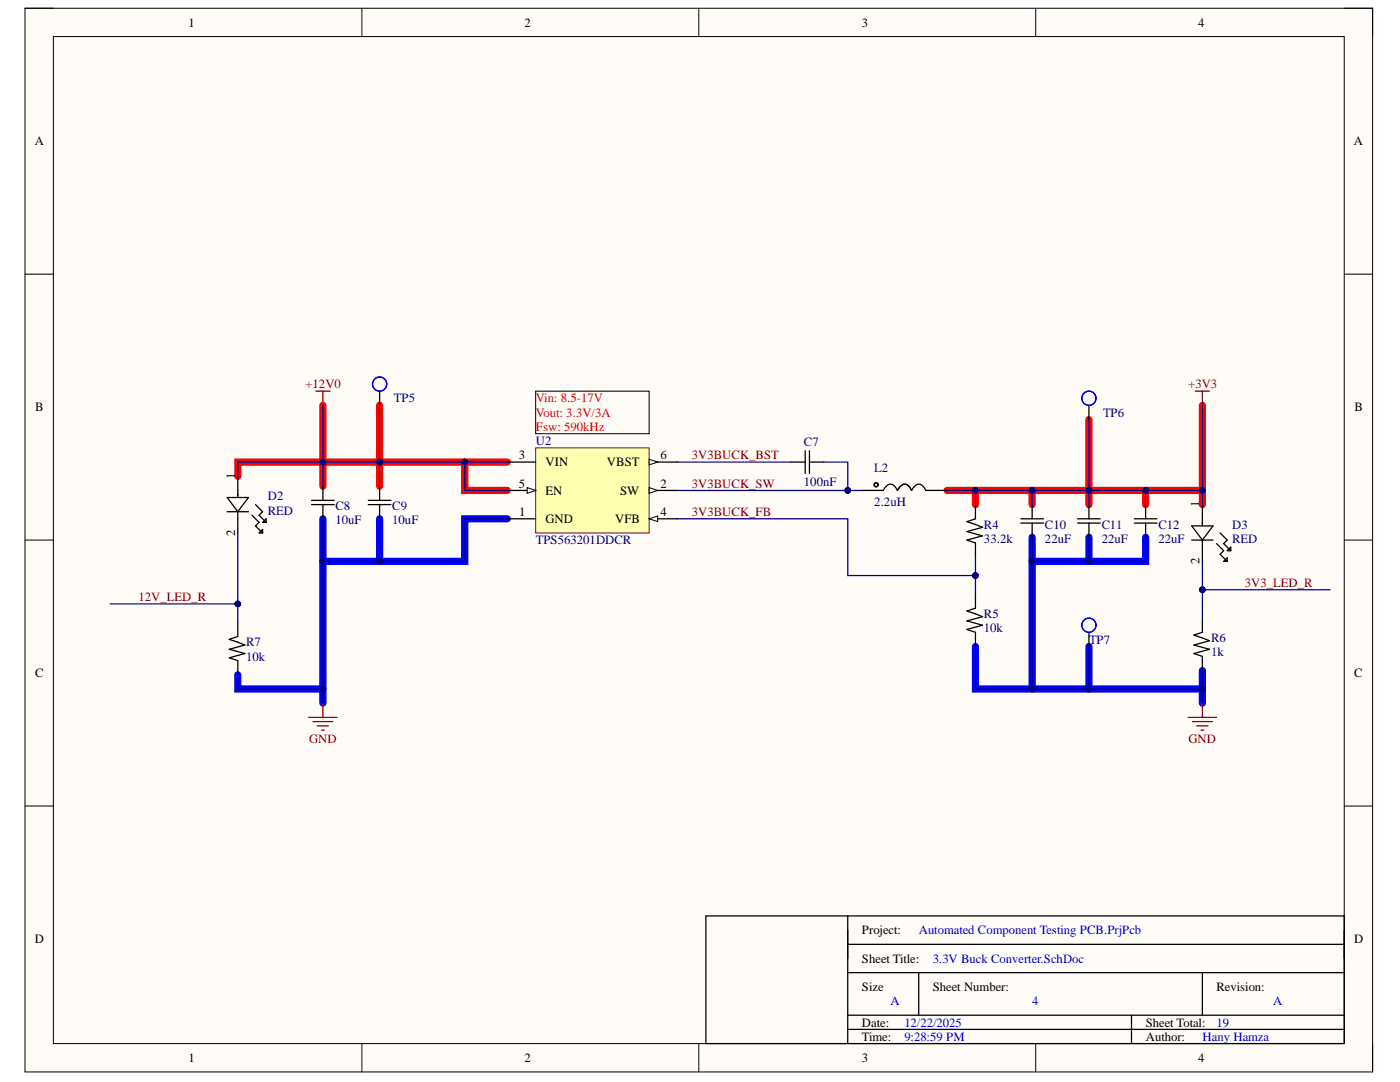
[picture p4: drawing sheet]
<svg xmlns="http://www.w3.org/2000/svg" width="279mm" height="216mm" viewBox="0 0 279 216" stroke-linecap="round" stroke-linejoin="round" font-family="sans-serif">
<defs><g id="words">
<g font-size="2.5">
<text x="37.6" y="5.3">1</text>
<text x="104.7" y="5.3">2</text>
<text x="172" y="5.3">3</text>
<text x="239.1" y="5.3">4</text>
<text x="6.9" y="29">A</text>
<text x="270.2" y="29">A</text>
<text x="7" y="82.1">B</text>
<text x="270.3" y="82.1">B</text>
<text x="46.9" y="95.6" transform="rotate(-90 46.9 95.6)">1</text>
<text x="103.6" y="91.6">3</text>
<text x="108.9" y="93.1">VIN</text>
<text x="121.1" y="93.1">VBST</text>
<text x="131.8" y="91.6">6</text>
<text x="103.6" y="97.3">5</text>
<text x="108.9" y="98.7">EN</text>
<text x="123.8" y="98.7">SW</text>
<text x="131.8" y="97.3">2</text>
<text x="239.4" y="101.2" transform="rotate(-90 239.4 101.2)">1</text>
<text x="46.9" y="107" transform="rotate(-90 46.9 107)">2</text>
<text x="103.6" y="102.9">1</text>
<text x="108.9" y="104.4">GND</text>
<text x="122.7" y="104.4">VFB</text>
<text x="131.8" y="102.9">4</text>
<text x="239.4" y="112.6" transform="rotate(-90 239.4 112.6)">2</text>
<text x="7" y="135.1">C</text>
<text x="270.3" y="135.1">C</text>
<text x="6.9" y="188.2">D</text>
<text x="172" y="186.4">Project:</text>
<text x="270.3" y="188.2">D</text>
<text x="172" y="192.1">Sheet Title:</text>
<text x="172" y="197.8">Size</text>
<text x="186.1" y="197.8">Sheet Number:</text>
<text x="242.8" y="197.8">Revision:</text>
<text x="172" y="204.9">Date:</text>
<text x="172" y="207.6">Time:</text>
<text x="228.7" y="204.9">Sheet Total:</text>
<text x="228.7" y="207.6">Author:</text>
<text x="37.6" y="212">1</text>
<text x="104.7" y="212">2</text>
<text x="172" y="212">3</text>
<text x="239.1" y="212">4</text>
</g>
<g font-size="2.5" fill="#800000">
<text x="60.9" y="77.5">+12V0</text>
<text x="237.1" y="77.5">+3V3</text>
<text x="138" y="91.6">3V3BUCK_BST</text>
<text x="138" y="97.3">3V3BUCK_SW</text>
<text x="138" y="102.9">3V3BUCK_FB</text>
<text x="27.6" y="119.9">12V_LED_R</text>
<text x="248.4" y="117.1">3V3_LED_R</text>
<text x="61.7" y="148.2">GND</text>
<text x="237.2" y="148.2">GND</text>
</g>
<g font-size="2.5" fill="#000080">
<text x="78.6" y="80.3">TP5</text>
<text x="220.1" y="83.2">TP6</text>
<text x="106.9" y="88.8">U2</text>
<text x="160.4" y="89.1">C7</text>
<text x="174.5" y="94.2">L2</text>
<text x="53.4" y="99.8">D2</text>
<text x="67" y="101.8">C8</text>
<text x="78.3" y="101.8">C9</text>
<text x="160.4" y="97">100nF</text>
<text x="174.5" y="101">2.2uH</text>
<text x="53.4" y="102.7">RED</text>
<text x="67" y="104.6">10uF</text>
<text x="78.3" y="104.6">10uF</text>
<text x="196.4" y="105.5">R4</text>
<text x="208.5" y="105.5">C10</text>
<text x="219.9" y="105.5">C11</text>
<text x="231.2" y="105.5">C12</text>
<text x="245.9" y="105.5">D3</text>
<text x="106.9" y="108.6">TPS563201DDCR</text>
<text x="196.4" y="108.3">33.2k</text>
<text x="208.5" y="108.3">22uF</text>
<text x="219.9" y="108.3">22uF</text>
<text x="231.2" y="108.3">22uF</text>
<text x="245.9" y="108.3">RED</text>
<text x="196.4" y="123.3">R5</text>
<text x="49.1" y="129">R7</text>
<text x="49.1" y="131.8">10k</text>
<text x="196.4" y="126.2">10k</text>
<text x="217.3" y="128.5">TP7</text>
<text x="241.7" y="128.1">R6</text>
<text x="241.7" y="131">1k</text>
</g>
<g font-size="2.5" fill="#f00">
<text x="106.9" y="80.3">Vin: 8.5-17V</text>
<text x="106.9" y="83.2">Vout: 3.3V/3A</text>
<text x="106.9" y="86">Fsw: 590kHz</text>
</g>
<g font-size="2.5" fill="#00f">
<text x="183.4" y="186.4">Automated Component Testing PCB.PrjPcb</text>
<text x="186.1" y="192.1">3.3V Buck Converter.SchDoc</text>
<text x="177.7" y="200.6">A</text>
<text x="206" y="200.6">4</text>
<text x="254.1" y="200.6">A</text>
<text x="180.5" y="204.9">12/22/2025</text>
<text x="180.5" y="207.6">9:28:59 PM</text>
<text x="240" y="207.6">Hany Hamza</text>
<text x="242.8" y="204.9">19</text>
</g>
</g></defs>
<path d="M5 1.6h268.9v212.3h-268.9z" fill-rule="evenodd" fill="#fffcf8"/>
<path d="M5 1.6h268.9v212.3h-268.9z" fill="none" stroke="#000" stroke-width=".2"/>
<path d="M10.7 7.3h257.6v200.9h-257.6z" fill-rule="evenodd" fill="#fffcf8"/>
<g fill="none" stroke="#000" stroke-width=".2">
<path d="M5 1.6h5.7M10.7 7.3h257.6v200.9h-257.6zM72.2 1.6v5.7M139.5 1.6v5.7M206.7 1.6v5.7M268.3 1.6h5.6v5.7M5 54.7h5.7M268.3 54.7h5.6M5 107.8h5.7M268.3 107.8h5.6M5 160.8h5.7M268.3 160.8h5.6"/>
<path d="M72.2 208.2v5.7M139.5 208.2v5.7M206.7 208.2v5.7M273.9 208.2v5.7"/>
</g>
<path d="M64.4 80.9v16.1M75.8 80.9v16.1M92.8 92.2v5.7h8.4M101.2 92.2h-53.7v2.8M194.7 97.9v2.8M206 97.9v2.8M217.3 83.7v17M228.6 97.9v2.8M240 80.9v17h-51M240 97.9v2.8" fill="none" stroke="#f00" stroke-width="1.4"/>
<path d="M64.4 103.5v36.8M75.8 103.5v8.5M101.2 103.5h-8.4v8.5h-28.4M206 107.2v30.3M217.3 107.2v4.8M228.6 107.2v4.8h-22.6M47.5 134.7v2.8h16.9M194.7 129v8.5h45.3M217.3 129v8.5M240 133.8v6.5" fill="none" stroke="#00f" stroke-width="1.4"/>
<path d="M140.9 182.8h127.4v25.4h-127.4zM169.2 182.8v25.4M169.2 194.1h99.1M169.2 188.4h99.1M183.3 194.1v8.5M240 194.1v8.5M169.2 202.6h99.1M169.2 205.4h99.1M225.8 202.6v5.6" fill="none" stroke="#000" stroke-width=".25"/>
<path d="M106.9 89.4h22.7v17h-22.7z" fill-rule="evenodd" fill="#ffffb0"/>
<path d="M106.9 89.4h22.7v17h-22.7z" fill="none" stroke="#800000" stroke-width=".2"/>
<path d="M129.6 97.9h5.6M101.2 103.5h5.7" fill="none" stroke="#000" stroke-width=".25"/>
<path d="M129.6 97.3l1.7 .6-1.7 .5z" fill="#f8fcff"/>
<path d="M129.6 97.3l1.7 .6-1.7 .5z" fill="none" stroke="#000" stroke-width=".2"/>
<path d="M101.2 92.2h5.7M129.6 103.5h5.6" fill="none" stroke="#000" stroke-width=".25"/>
<path d="M129.6 103.5l1.7-.5v1.1z" fill="#f8fcff"/>
<path d="M129.6 103.5l1.7-.5v1.1z" fill="none" stroke="#000" stroke-width=".2"/>
<path d="M101.2 97.9h5.7" fill="none" stroke="#000" stroke-width=".25"/>
<path d="M105.2 97.3l1.7 .6-1.7 .5z" fill="#f8fcff"/>
<path d="M105.2 97.3l1.7 .6-1.7 .5z" fill="none" stroke="#000" stroke-width=".2"/>
<path d="M129.6 92.2h5.6" fill="none" stroke="#000" stroke-width=".25"/>
<path d="M129.6 91.6l1.7 .6-1.7 .6z" fill="#f8fcff"/>
<path d="M106.9 78.1h22.7v8.4h-22.7zM129.6 91.6l1.7 .6-1.7 .6z" fill="none" stroke="#000" stroke-width=".2"/>
<g fill="none" stroke="#000" stroke-width=".25">
<path d="M62.2 99.8h4.5M64.4 97v2.8M73.5 99.8h4.5M75.8 97v2.8M157.9 92.2h2.8M160.7 89.9v4.6M161.5 89.9v4.6M161.5 92.2h2.9M172 97.9h4.3v-.1a1.49 1.49 0 0 1 2-1l.8 1.1 .1-.1a1.49 1.49 0 0 1 1.9-1l.8 1.1 .1-.1a1.48 1.48 0 0 1 2-1l.8 1.1h4.2M62.2 100.7h4.5M64.4 100.7v2.8M73.5 100.7h4.5"/>
<path d="M75.8 100.7v2.8M194.7 100.7v2.8l-1.7 .6 3.1 1.1-3.1 .9 3.1 .8-3.1 .9 1.7 .5v2.9M194.7 118.5v2.9l-1.7 .5 3.1 1.2-3.1 .8 3.1 .9-3.1 .8 1.7 .6v2.8M203.7 103.5h4.6M203.7 104.4h4.6M206 100.7v2.8M206 104.4v2.8M215.1 103.5h4.5M215.1 104.4h4.5M217.3 100.7v2.8M217.3 104.4v2.8M226.4 103.5h4.5"/>
<path d="M226.4 104.4h4.5M228.6 100.7v2.8M228.6 104.4v2.8M237.8 104.9h4.3l-2.1 2.9zM237.8 107.8h4.3M240 100.7v4.2M240 107.8v4.2M242.8 108.5l1.4 1.4-.7 .7 1.4 1.4M243.5 106.4l1.4 1.4-.7 .7 1.4 1.4M244.2 112l.7-.7v.7zM244.9 109.9l.7-.7v.7zM240 123.3v2.9l-1.7 .5 3.1 1.2-3.1 .8 3.1 .9-3.1 .8 1.7 .6v2.8"/>
<circle cx="174.9" cy="96.7" r=".4"/>
</g>
<path d="M63 78.1h2.9M64.4 78.1v2.8M61.6 143.1h5.7M62.5 144h3.9M63.3 144.8h2.3M64.2 145.7h.5M64.4 140.3v2.8M237.1 143.1h5.7M238 144h3.9M238.8 144.8h2.3M239.7 145.7h.5M240 140.3v2.8" fill="none" stroke="#800000" stroke-width=".25"/>
<path d="M64.4 80.9v16.1" fill="none" stroke="#000080" stroke-width=".25"/>
<circle cx="64.4" cy="92.2" r=".57" fill="#000080"/>
<circle cx="64.4" cy="92.2" r=".57" fill="none" stroke="#000080" stroke-width=".2"/>
<path d="M64.4 92.2h36.8" fill="none" stroke="#000080" stroke-width=".25"/>
<circle cx="92.7" cy="92.2" r=".57" fill="#000080"/>
<circle cx="92.7" cy="92.2" r=".57" fill="none" stroke="#000080" stroke-width=".2"/>
<circle cx="75.8" cy="92.2" r=".57" fill="#000080"/>
<circle cx="75.8" cy="92.2" r=".57" fill="none" stroke="#000080" stroke-width=".2"/>
<circle cx="64.4" cy="92.2" r=".57" fill="#000080"/>
<circle cx="64.4" cy="92.2" r=".57" fill="none" stroke="#000080" stroke-width=".2"/>
<path d="M75.8 92.2v4.8" fill="none" stroke="#000080" stroke-width=".25"/>
<circle cx="75.8" cy="92.2" r=".57" fill="#000080"/>
<circle cx="75.8" cy="92.2" r=".57" fill="none" stroke="#000080" stroke-width=".2"/>
<path d="M92.8 92.2v5.7h8.4" fill="none" stroke="#000080" stroke-width=".25"/>
<circle cx="92.7" cy="92.2" r=".57" fill="#000080"/>
<circle cx="92.7" cy="92.2" r=".57" fill="none" stroke="#000080" stroke-width=".2"/>
<path d="M64.4 103.5v36.8" fill="none" stroke="#000080" stroke-width=".25"/>
<circle cx="64.4" cy="112" r=".57" fill="#000080"/>
<circle cx="64.4" cy="112" r=".57" fill="none" stroke="#000080" stroke-width=".2"/>
<circle cx="64.4" cy="137.5" r=".57" fill="#000080"/>
<circle cx="64.4" cy="137.5" r=".57" fill="none" stroke="#000080" stroke-width=".2"/>
<path d="M101.2 103.5h-8.4v8.5h-28.4" fill="none" stroke="#000080" stroke-width=".25"/>
<circle cx="75.8" cy="112" r=".57" fill="#000080"/>
<circle cx="75.8" cy="112" r=".57" fill="none" stroke="#000080" stroke-width=".2"/>
<circle cx="64.4" cy="112" r=".57" fill="#000080"/>
<circle cx="64.4" cy="112" r=".57" fill="none" stroke="#000080" stroke-width=".2"/>
<path d="M75.8 103.5v8.5" fill="none" stroke="#000080" stroke-width=".25"/>
<circle cx="75.8" cy="112" r=".57" fill="#000080"/>
<circle cx="75.8" cy="112" r=".57" fill="none" stroke="#000080" stroke-width=".2"/>
<path d="M238.5 78.1h2.9M240 78.1v2.8" fill="none" stroke="#800000" stroke-width=".25"/>
<path d="M135.2 97.9h36.8M135.2 92.2h22.7" fill="none" stroke="#000080" stroke-width=".25"/>
<circle cx="169.2" cy="97.9" r=".57" fill="#000080"/>
<circle cx="169.2" cy="97.9" r=".57" fill="none" stroke="#000080" stroke-width=".2"/>
<path d="M164.4 92.2h4.8v5.7" fill="none" stroke="#000080" stroke-width=".25"/>
<circle cx="169.2" cy="97.9" r=".57" fill="#000080"/>
<circle cx="169.2" cy="97.9" r=".57" fill="none" stroke="#000080" stroke-width=".2"/>
<path d="M240 80.9v17h-51" fill="none" stroke="#000080" stroke-width=".25"/>
<circle cx="194.7" cy="97.9" r=".57" fill="#000080"/>
<circle cx="194.7" cy="97.9" r=".57" fill="none" stroke="#000080" stroke-width=".2"/>
<circle cx="206" cy="97.9" r=".56" fill="#000080"/>
<circle cx="206" cy="97.9" r=".56" fill="none" stroke="#000080" stroke-width=".2"/>
<circle cx="217.3" cy="97.9" r=".57" fill="#000080"/>
<circle cx="217.3" cy="97.9" r=".57" fill="none" stroke="#000080" stroke-width=".2"/>
<circle cx="228.6" cy="97.9" r=".56" fill="#000080"/>
<circle cx="228.6" cy="97.9" r=".56" fill="none" stroke="#000080" stroke-width=".2"/>
<circle cx="240" cy="97.9" r=".56" fill="#000080"/>
<circle cx="240" cy="97.9" r=".56" fill="none" stroke="#000080" stroke-width=".2"/>
<path d="M240 97.9v2.8" fill="none" stroke="#000080" stroke-width=".25"/>
<circle cx="240" cy="97.9" r=".56" fill="#000080"/>
<circle cx="240" cy="97.9" r=".56" fill="none" stroke="#000080" stroke-width=".2"/>
<path d="M228.6 97.9v2.8" fill="none" stroke="#000080" stroke-width=".25"/>
<circle cx="228.6" cy="97.9" r=".56" fill="#000080"/>
<circle cx="228.6" cy="97.9" r=".56" fill="none" stroke="#000080" stroke-width=".2"/>
<path d="M217.3 97.9v2.8" fill="none" stroke="#000080" stroke-width=".25"/>
<circle cx="217.3" cy="97.9" r=".57" fill="#000080"/>
<circle cx="217.3" cy="97.9" r=".57" fill="none" stroke="#000080" stroke-width=".2"/>
<path d="M206 97.9v2.8" fill="none" stroke="#000080" stroke-width=".25"/>
<circle cx="206" cy="97.9" r=".56" fill="#000080"/>
<circle cx="206" cy="97.9" r=".56" fill="none" stroke="#000080" stroke-width=".2"/>
<path d="M194.7 97.9v2.8" fill="none" stroke="#000080" stroke-width=".25"/>
<circle cx="194.7" cy="97.9" r=".57" fill="#000080"/>
<circle cx="194.7" cy="97.9" r=".57" fill="none" stroke="#000080" stroke-width=".2"/>
<path d="M194.7 111.2v7.3" fill="none" stroke="#000080" stroke-width=".25"/>
<circle cx="194.7" cy="114.8" r=".57" fill="#000080"/>
<circle cx="194.7" cy="114.8" r=".57" fill="none" stroke="#000080" stroke-width=".2"/>
<path d="M240 112v11.3" fill="none" stroke="#000080" stroke-width=".25"/>
<circle cx="240" cy="117.7" r=".56" fill="#000080"/>
<circle cx="240" cy="117.7" r=".56" fill="none" stroke="#000080" stroke-width=".2"/>
<path d="M240 133.8v6.5" fill="none" stroke="#000080" stroke-width=".25"/>
<circle cx="240" cy="137.5" r=".56" fill="#000080"/>
<circle cx="240" cy="137.5" r=".56" fill="none" stroke="#000080" stroke-width=".2"/>
<path d="M194.7 129v8.5h45.3" fill="none" stroke="#000080" stroke-width=".25"/>
<circle cx="206" cy="137.5" r=".56" fill="#000080"/>
<circle cx="206" cy="137.5" r=".56" fill="none" stroke="#000080" stroke-width=".2"/>
<circle cx="217.3" cy="137.5" r=".57" fill="#000080"/>
<circle cx="217.3" cy="137.5" r=".57" fill="none" stroke="#000080" stroke-width=".2"/>
<circle cx="240" cy="137.5" r=".56" fill="#000080"/>
<circle cx="240" cy="137.5" r=".56" fill="none" stroke="#000080" stroke-width=".2"/>
<path d="M206 107.2v30.3" fill="none" stroke="#000080" stroke-width=".25"/>
<circle cx="206" cy="112" r=".57" fill="#000080"/>
<circle cx="206" cy="112" r=".57" fill="none" stroke="#000080" stroke-width=".2"/>
<circle cx="206" cy="137.5" r=".56" fill="#000080"/>
<circle cx="206" cy="137.5" r=".56" fill="none" stroke="#000080" stroke-width=".2"/>
<path d="M228.6 107.2v4.8h-22.6" fill="none" stroke="#000080" stroke-width=".25"/>
<circle cx="217.3" cy="112" r=".57" fill="#000080"/>
<circle cx="217.3" cy="112" r=".57" fill="none" stroke="#000080" stroke-width=".2"/>
<circle cx="206" cy="112" r=".57" fill="#000080"/>
<circle cx="206" cy="112" r=".57" fill="none" stroke="#000080" stroke-width=".2"/>
<path d="M217.3 107.2v4.8" fill="none" stroke="#000080" stroke-width=".25"/>
<circle cx="217.3" cy="112" r=".57" fill="#000080"/>
<circle cx="217.3" cy="112" r=".57" fill="none" stroke="#000080" stroke-width=".2"/>
<path d="M240 117.7h25.4" fill="none" stroke="#000080" stroke-width=".25"/>
<circle cx="240" cy="117.7" r=".56" fill="#000080"/>
<circle cx="240" cy="117.7" r=".56" fill="none" stroke="#000080" stroke-width=".2"/>
<path d="M135.2 103.5h34v11.3h25.5" fill="none" stroke="#000080" stroke-width=".25"/>
<circle cx="194.7" cy="114.8" r=".57" fill="#000080"/>
<circle cx="194.7" cy="114.8" r=".57" fill="none" stroke="#000080" stroke-width=".2"/>
<path d="M45.3 99.3h4.3l-2.1 2.8zM47.5 95v4.3M45.3 102.1h4.3M47.5 102.1v4.3M50.3 102.8l1.4 1.4-.7 .7 1.4 1.5M51 100.7l1.4 1.4-.7 .7 1.4 1.4M51.7 106.4l.7-.8v.8zM53.1 103.5v.7h-.7zM47.5 124.2v2.8l-1.7 .6 3.1 1.1-3.1 .9 3.1 .8-3.1 .9 1.7 .5v2.9" fill="none" stroke="#000" stroke-width=".25"/>
<path d="M47.5 134.7v2.8h16.9" fill="none" stroke="#000080" stroke-width=".25"/>
<circle cx="64.4" cy="137.5" r=".57" fill="#000080"/>
<circle cx="64.4" cy="137.5" r=".57" fill="none" stroke="#000080" stroke-width=".2"/>
<path d="M22 120.5h25.5" fill="none" stroke="#000080" stroke-width=".25"/>
<circle cx="47.5" cy="120.5" r=".57" fill="#000080"/>
<circle cx="47.5" cy="120.5" r=".57" fill="none" stroke="#000080" stroke-width=".2"/>
<path d="M47.5 106.4v17.8" fill="none" stroke="#000080" stroke-width=".25"/>
<circle cx="47.5" cy="120.5" r=".57" fill="#000080"/>
<circle cx="47.5" cy="120.5" r=".57" fill="none" stroke="#000080" stroke-width=".2"/>
<path d="M64.4 92.2h-16.9v2.8" fill="none" stroke="#000080" stroke-width=".25"/>
<circle cx="64.4" cy="92.2" r=".57" fill="#000080"/>
<circle cx="64.4" cy="92.2" r=".57" fill="none" stroke="#000080" stroke-width=".2"/>
<path d="M75.8 78.1v2.8M217.3 80.9v2.8" fill="none" stroke="#000" stroke-width=".25"/>
<g fill="none" stroke="#00f" stroke-width=".25">
<circle cx="75.8" cy="76.6" r="1.42"/>
<circle cx="217.3" cy="79.5" r="1.42"/>
</g>
<path d="M217.3 83.7v14.2" fill="none" stroke="#000080" stroke-width=".25"/>
<circle cx="217.3" cy="97.9" r=".57" fill="#000080"/>
<circle cx="217.3" cy="97.9" r=".57" fill="none" stroke="#000080" stroke-width=".2"/>
<path d="M75.8 80.9v11.3" fill="none" stroke="#000080" stroke-width=".25"/>
<circle cx="75.8" cy="92.2" r=".57" fill="#000080"/>
<circle cx="75.8" cy="92.2" r=".57" fill="none" stroke="#000080" stroke-width=".2"/>
<path d="M217.3 126.2v2.8" fill="none" stroke="#000" stroke-width=".25"/>
<circle cx="217.3" cy="124.8" r="1.42" fill="none" stroke="#00f" stroke-width=".25"/>
<path d="M217.3 129v8.5" fill="none" stroke="#000080" stroke-width=".25"/>
<circle cx="217.3" cy="137.5" r=".57" fill="#000080"/>
<circle cx="217.3" cy="137.5" r=".57" fill="none" stroke="#000080" stroke-width=".2"/>
<use href="#words"/>
</svg>
